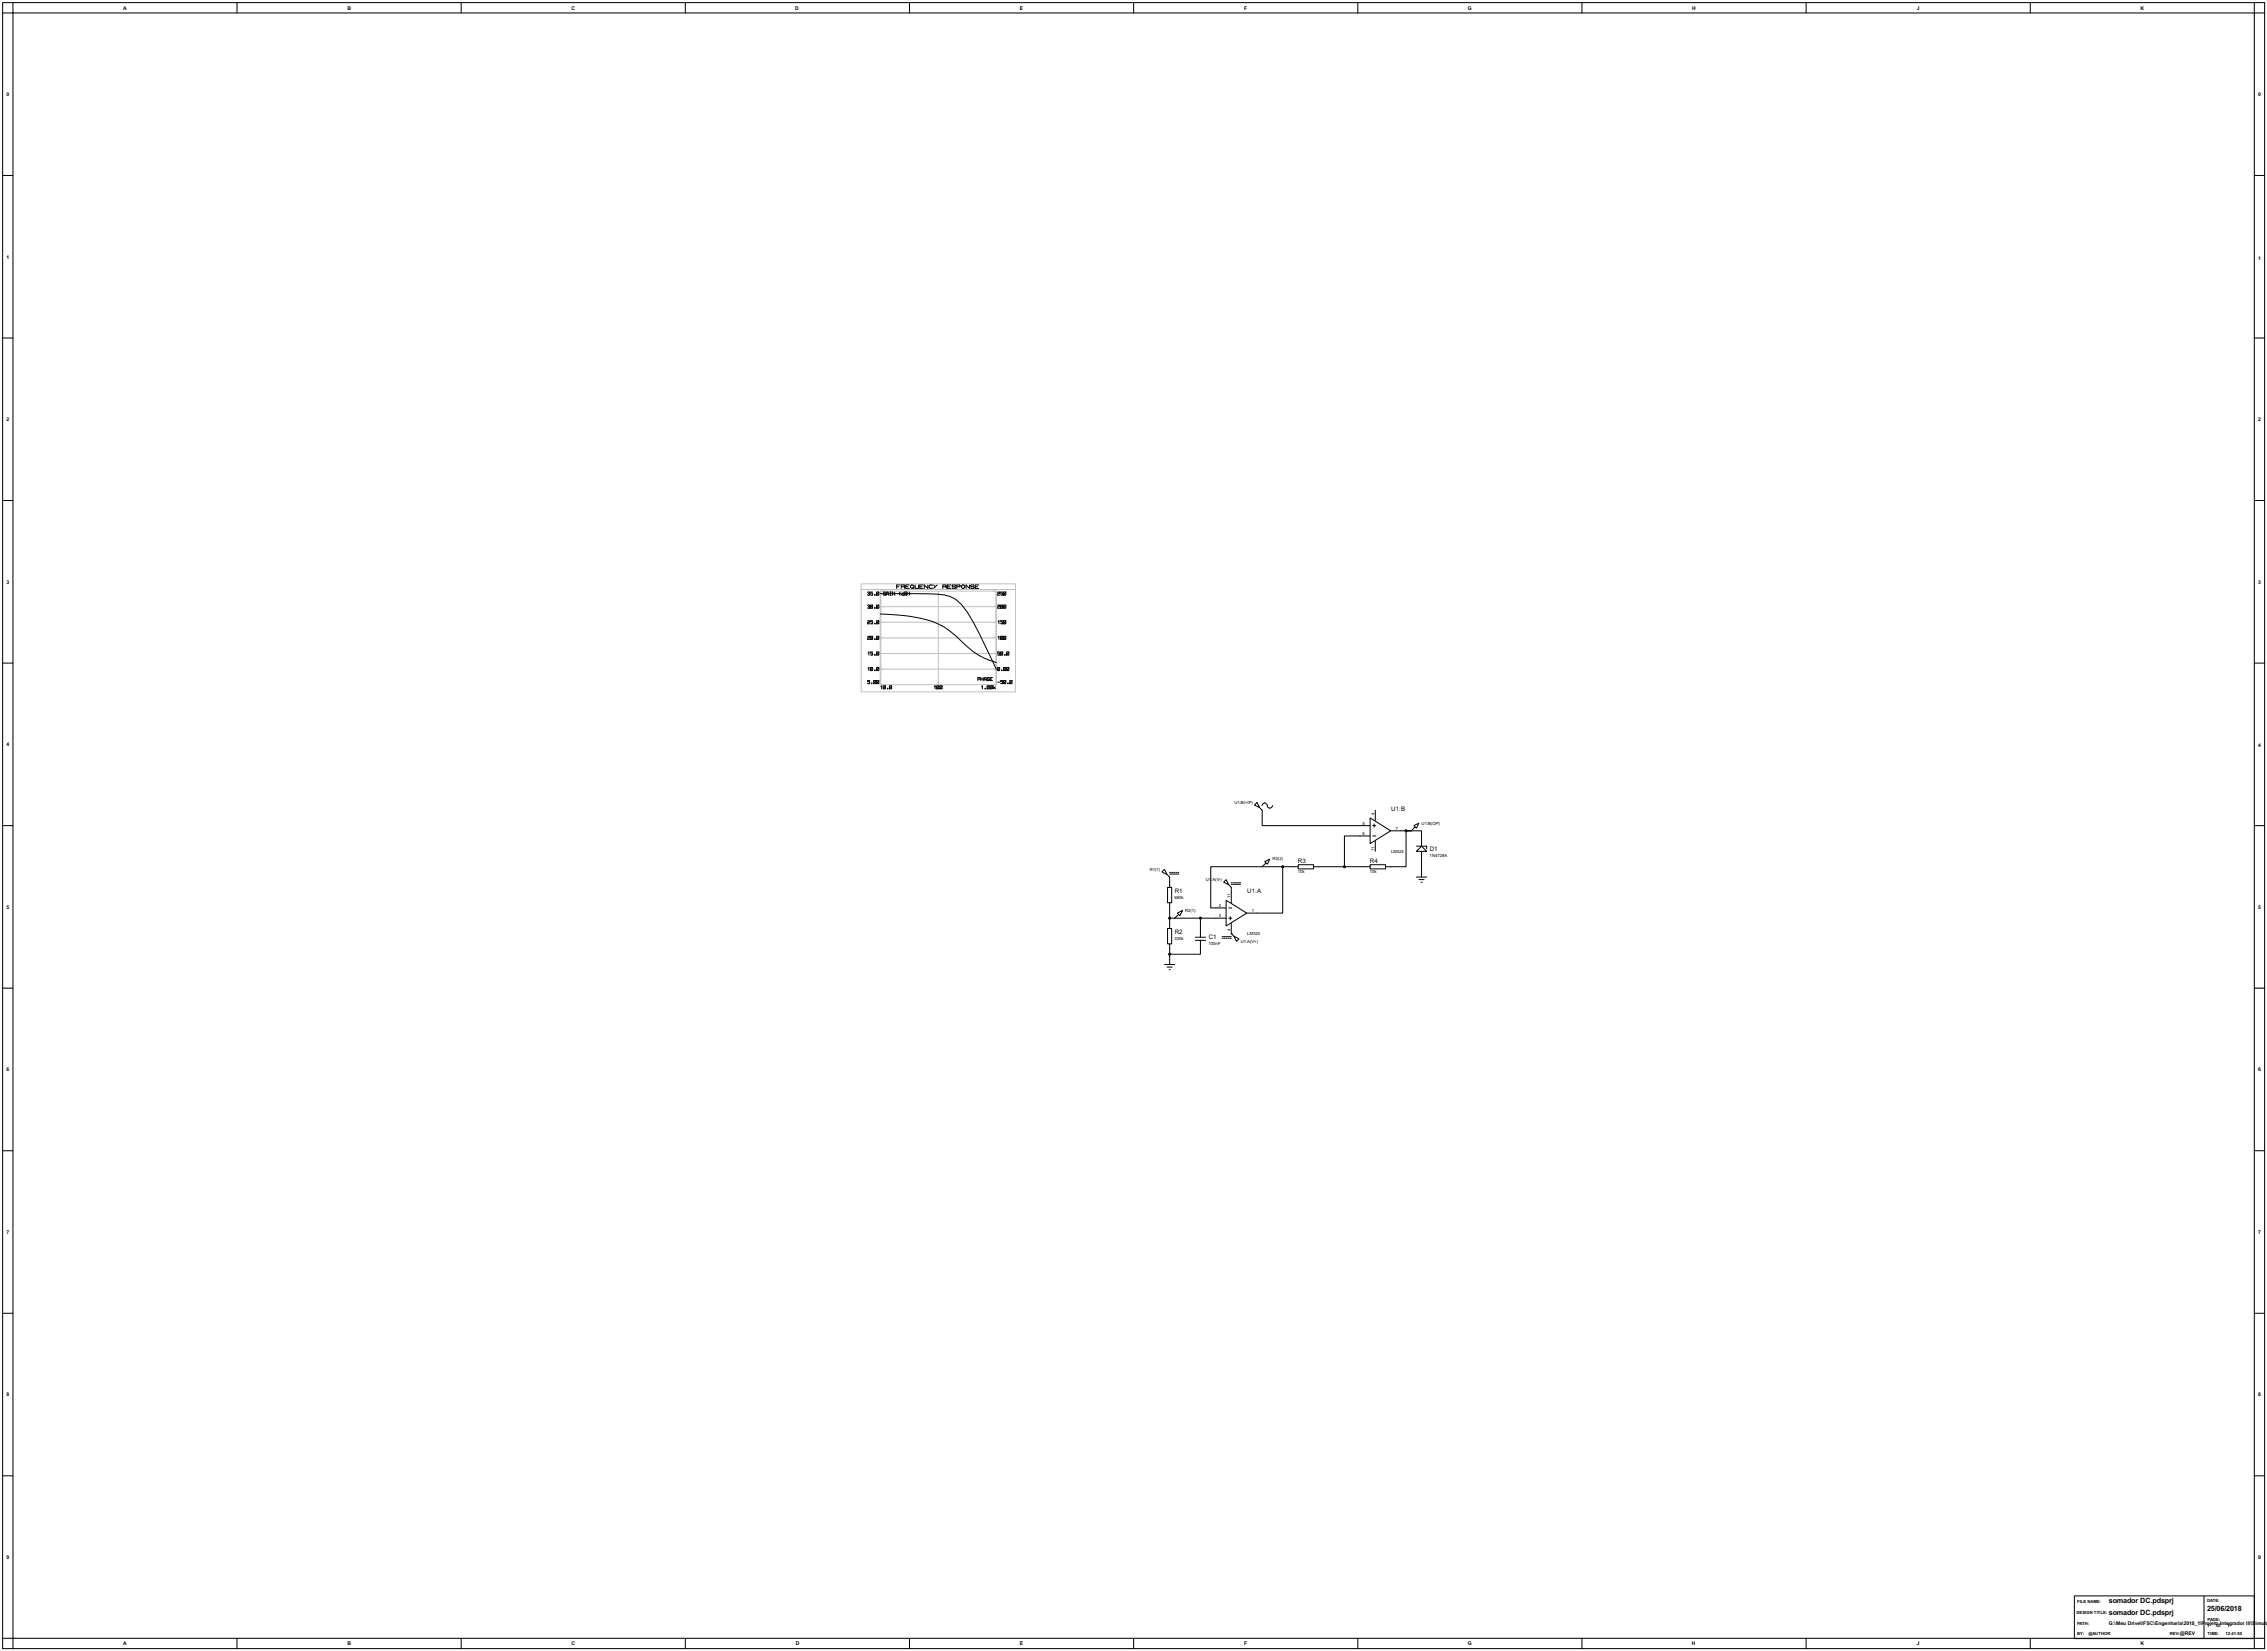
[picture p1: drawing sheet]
<svg xmlns="http://www.w3.org/2000/svg" width="1120mm" height="815mm" viewBox="0 0 1120 815" stroke-linecap="round" stroke-linejoin="round" font-family="sans-serif">
<defs><g id="words">
<g font-size="4">
<text x="1042" y="792">somador DC.pdsprj</text>
<text x="1042" y="797">somador DC.pdsprj</text>
<text x="1090" y="796">25/06/2018</text>
</g>
<g font-size="3.4">
<text x="687" y="401">U1:B</text>
<text x="706" y="420">D1</text>
<text x="641" y="426">R3</text>
<text x="677" y="426">R4</text>
<text x="580" y="441">R1</text>
<text x="616" y="441">U1:A</text>
<text x="580" y="461">R2</text>
<text x="597" y="464">C1</text>
</g>
<g font-size="2.8">
<text x="61" y="5">A</text>
<text x="172" y="5">B</text>
<text x="282" y="5">C</text>
<text x="393" y="5">D</text>
<text x="504" y="5">E</text>
<text x="615" y="5">F</text>
<text x="725" y="5">G</text>
<text x="836" y="5">H</text>
<text x="947" y="5">J</text>
<text x="1058" y="5">K</text>
<text x="3" y="47">0</text>
<text x="1116" y="47">0</text>
<text x="3" y="128">1</text>
<text x="1116" y="128">1</text>
<text x="3" y="208">2</text>
<text x="1116" y="208">2</text>
<text x="3" y="288">3</text>
<text x="1116" y="288">3</text>
<text x="3" y="368">4</text>
<text x="1116" y="369">4</text>
<text x="3" y="449">5</text>
<text x="1116" y="449">5</text>
<text x="3" y="529">6</text>
<text x="1116" y="529">6</text>
<text x="3" y="609">7</text>
<text x="1116" y="609">7</text>
<text x="3" y="689">8</text>
<text x="1116" y="689">8</text>
<text x="3" y="770">9</text>
<text x="1116" y="770">9</text>
<text x="1042" y="802">G:\Meu Drive\IFSC\Engenharia\2018_1\P</text>
<text x="1089" y="802">rojeto Integrador III\S</text>
<text x="1090" y="803">1</text>
<text x="1095" y="803">of</text>
<text x="1100" y="803">1</text>
<text x="1114" y="802">imul</text>
<text x="1120" y="802">a</text>
<text x="1077" y="807">@REV</text>
<text x="61" y="812">A</text>
<text x="172" y="812">B</text>
<text x="282" y="812">C</text>
<text x="393" y="812">D</text>
<text x="504" y="812">E</text>
<text x="615" y="812">F</text>
<text x="725" y="812">G</text>
<text x="836" y="812">H</text>
<text x="947" y="812">J</text>
<text x="1058" y="812">K</text>
</g>
<g font-size="2.4">
<text x="610" y="397">U1:B(+IP)</text>
<text x="673" y="407">5</text>
<text x="679" y="403" transform="rotate(-90 679 403)">4</text>
<text x="702" y="407">U1:B(OP)</text>
<text x="673" y="412">6</text>
<text x="690" y="410">7</text>
<text x="629" y="425">R3(2)</text>
<text x="679" y="420" transform="rotate(-90 679 420)">11</text>
<text x="687" y="421">LM324</text>
<text x="706" y="423">1N4728A</text>
<text x="568" y="430">R1(1)</text>
<text x="641" y="431">10k</text>
<text x="677" y="431">10k</text>
<text x="596" y="435">U1</text>
<text x="598" y="435">:A(V-)</text>
<text x="580" y="444">680k</text>
<text x="608" y="443" transform="rotate(-90 608 443)">11</text>
<text x="602" y="448">2</text>
<text x="586" y="450">R2(1)</text>
<text x="602" y="453">3</text>
<text x="619" y="451">1</text>
<text x="608" y="460" transform="rotate(-90 608 460)">4</text>
<text x="616" y="462">LM324</text>
<text x="580" y="464">330k</text>
<text x="597" y="467">100nF</text>
<text x="613" y="466">U1:A(V+)</text>
<text x="1026" y="792">FILE NAME:</text>
<text x="1090" y="791">DATE:</text>
<text x="1026" y="797">DESIGN TITLE:</text>
<text x="1026" y="802">PATH:</text>
<text x="1091" y="800">PAGE:</text>
<text x="1026" y="807">BY:</text>
<text x="1032" y="807">@AUTHOR</text>
<text x="1072" y="807">REV:</text>
<text x="1091" y="807">TIME:</text>
<text x="1100" y="807">12:41:55</text>
</g>
</g></defs>
<g fill="none" stroke="#000" stroke-width=".5">
<path d="M1 1h1118v813h-1118zM6 6h1108v803h-1108zM6 1v5h-5M117 1v5M228 1v5M339 1v5M449 1v5M560 1v5M671 1v5M782 1v5M892 1v5M1003 1v5"/>
<path d="M1114 1v5h5M1 87h5M1114 87h5M1 167h5M1114 167h5M1 247h5M1114 247h5M1 327h5M1114 327h5M1 408h5M1114 408h5M1 488h5"/>
<path d="M1114 488h5M1 568h5M1114 568h5M1 649h5M1114 649h5M1 729h5M1114 729h5M1 809h5v5M117 809v5M228 809v5M339 809v5M449 809v5"/>
<path d="M560 809v5M671 809v5M782 809v5M892 809v5M1003 809v5M1119 809h-5v5"/>
</g>
<g fill="none" stroke="#000" stroke-width=".49">
<path d="M429 293v-1v1M429 299v1M429 300h.1M429 293h.1M429 293v1M430 299h1v1h-1zM431 292h-1v1h1v1h-1M431 299l-1 1M432 294h.1M433 292l1 1v1h-1zM433 299h1v1h-1zM434 299l-1 1"/>
<path d="M434 292l-1 2M435 293h11a106 106 0 0 1 23 2 23 23 0 0 1 12 12l11 24M438 293l-1-1-1 1 1 1h1l-1-1M438 294v-2l1 1v1M438 293h1M440 292h.1M440 294h.1M440 292v2M442 292v2l-1-2v2M443 290h1M445 289h-2v2M445 292l-1 1 1 1"/>
<path d="M445 290h2M447 293h-1v1h1M447 292v2M447 290v-1h-2v2M447 290v1M447 292l1 1v1h-1zM447 293h1M448 290h1M449 292v2M449 289h-1v2h1M450 289h1l1 1-2 1zM451 290l1 1"/>
<path d="M452 289v2l2-1v-1M454 290h2M456 289h-2v2h2M458 289v2l-1-2v2M461 289h-1h-1l1 2 1-1M461 289l1 1M463 289l-2 2M466 290h1M467 290v-1h-1v2M467 290l1 1M468 290h1M470 289h-2v2h2"/>
<path d="M472 289h-1v1h1h-2M473 290h1v-1h-1v2M476 289h1l-1 2-1-1zM479 289v2l-2-2v2M481 289h-1v1h1h-1M482 290h1M484 289h-2v2h2M493 299h1l-1 1h1M493 293h1h-1v1h1M494 299h1v1h-1zM495 292h-1v1h1v1h-1M495 299l-1 1"/>
<path d="M496 299h1v1h-1zM496 292l1 1v1h-1zM497 299l-1 1M497 292l-1 2M429 307h1l-1 1h1M429 314h1l-1 1v1h1M430 314h1v2h-1zM431 307h-1h1v1h-1M431 314l-1 2M432 300h.1M432 308h.1M432 316h.1"/>
<path d="M433 307h1v1h-1zM433 314h1v2h-1zM434 314l-1 2M434 307l-1 1M435 303a79 79 0 0 1 29 5 77 77 0 0 1 17 14l6 3 5 2M493 315l1-1v2M493 307h1v1M494 314h1v2h-1zM495 307h-1h1v1h-1M495 314l-1 2M496 314h1v2h-1zM496 307h1v1h-1z"/>
<path d="M497 314l-1 2M497 307l-1 1M429 330v1M429 323v-1v2M430 336h-1v1h1l-1 1v-1M430 330h1v1h-1zM431 338h.1M431 322h-1v1h1v1l-1-1M431 330l-1 1M432 336h1v2l-1-1zM432 331h.1M432 323h.1"/>
<path d="M433 336l-1 2M433 336h1v2l-1-1zM433 322h1v2l-1-1zM433 330h1v1h-1zM434 336l-1 2M434 330l-1 1M434 322l-1 2M435 339h1v1M437 339h1l-1 1h-1zM438 339l-2 1M439 340h.1M440 339h1l-1 1h-1z"/>
<path d="M441 339l-2 1M462 339v1M463 339h1v1h-1zM464 339l-1 1M465 339v1h-1zM465 339l-1 1M483 335h1h-1v1M485 335h1M485 335v1M485 339v1M486 335v1M486 336l1-1v1"/>
<path d="M486 336h1M487 340h.1M488 339h1v1h-1zM489 335h-1l1 1h-1M489 339l-1 1M489 335h1M489 339h1v1h-1zM490 339l-1 1M490 335h-1v1h1M491 339v1M491 340h1M492 339l-1 1"/>
<path d="M493 330h1v1h-1zM493 337h1M494 322h-1v1h1v1l-1-1M494 330l-1 1M494 322h1v2l-1-1zM495 331h.1M495 336h-1v1h1v1l-1-1M495 322l-1 2M496 336h1v2l-1-1zM496 330h1v1h-1zM496 324h.1M497 336l-1 2"/>
<path d="M497 330l-1 1M498 330v1h-1zM498 322v2l-1-1zM498 338h.1M498 330l-1 1M498 322l-1 2M499 336h1v2l-1-1zM500 336l-1 2M621 396l1 3-2-1zM622 399l2 1v8h53M624 398a1.4 1.4 0 0 1 1-1 1.4 1.4 0 0 1 1 2 1.3 1.3 0 0 0 2 0 1.3 1.3 0 0 0 1-1M677 404l10 6-10 7z"/>
<path d="M677 413h-13v15M678 413h2M678 408h2M679 407v1M680 400v5M680 415v5M687 410h10M695 410h7v8M697 410h-2v18h-10M699 408l2-2-1 3zM699 408l-2 2M700 418h5v1"/>
<path d="M574 431l1-2 2 3zM577 432l1 1v5M577 438h2v8h-2zM578 431h.1M578 432h4M579 431h.1M580 431h.1M581 431h.1M582 431h.1M606 434l1 3-2-1zM607 437l1 1v8M608 436h1"/>
<path d="M608 437h5M609 436h1M610 436h1M611 436h1M612 436h1M624 428h-26v20h8M624 428h17M625 426l2-2-1 3zM625 426l-1 2M634 428v23h-18M641 427h8v2h-8zM649 428h28"/>
<path d="M677 427h8v2h-8zM700 420l2-2 3 2zM700 433h5M701 434h3M702 436h1M702 420v13M577 459h2v7h-2zM578 446v13M578 453h28M582 451l2-1-1 2zM582 452l-2 1M593 453v10"/>
<path d="M606 445l10 6-10 6zM607 453h2M607 448h2M608 453v1M608 456v5l2 1M575 476h5M577 478h2M578 479h.1M578 466v10M591 464h5M591 463h5M593 464v7h-15"/>
<path d="M604 463h.1M604 463h4M605 463h.1M606 463h.1M607 463h.1M608 463h.1M610 462l2 2-1 1zM1025 788h89v21h-89zM1089 788v21"/>
</g>
<circle cx="608" cy="461" r=".2" fill="#000"/>
<g fill="none" stroke="#c0c0c0" stroke-width=".49">
<path d="M426 288h76v54h-76zM426 291h76M435 292v46h57v-46M435 300h57M435 299h.1M435 298h.1M435 297h.1M435 296h.1M435 295h.1M435 294h.1M435 293h.1M435 292h57"/>
<path d="M464 292v46M492 299h.1M492 298h.1M492 297h.1M492 296h.1M492 295h.1M492 294h.1M492 293h.1M435 320h.1M435 319h.1M435 318h.1M435 317h.1"/>
<path d="M435 316h.1M435 315h57M435 314h.1M435 313h.1M435 312h.1M435 311h.1M435 310h.1M435 309h.1M435 308h.1M435 307h57M435 307h.1M435 306h.1"/>
<path d="M435 305h.1M435 304h.1M435 303h.1M435 302h.1M435 301h.1M435 300h.1M492 320h.1M492 319h.1M492 318h.1M492 317h.1M492 316h.1M492 314h.1"/>
<path d="M492 313h.1M492 312h.1M492 311h.1M492 310h.1M492 309h.1M492 308h.1M492 307h.1M492 306h.1M492 305h.1M492 304h.1M492 303h.1M492 302h.1"/>
<path d="M492 301h.1M492 300h.1M435 337h.1M435 336h.1M435 335h.1M435 334h.1M435 333h.1M435 332h.1M435 331h.1M435 330h57M435 330h.1M435 329h.1"/>
<path d="M435 328h.1M435 327h.1M435 326h.1M435 325h.1M435 324h.1M435 323h.1M435 323h57M435 322h.1M435 321h.1M492 337h.1M492 336h.1M492 335h.1"/>
<path d="M492 334h.1M492 333h.1M492 332h.1M492 331h.1M492 330h.1M492 329h.1M492 328h.1M492 327h.1M492 326h.1M492 325h.1M492 324h.1M492 323h.1"/>
<path d="M492 322h.1M492 321h.1"/>
</g>
<g fill="#000" stroke="#000" stroke-width=".49">
<circle cx="695" cy="410" r=".5"/>
<circle cx="634" cy="428" r=".5"/>
<circle cx="664" cy="428" r=".5"/>
<circle cx="578" cy="453" r=".5"/>
<circle cx="593" cy="453" r=".5"/>
<circle cx="578" cy="471" r=".5"/>
</g>
<use href="#words"/>
</svg>
